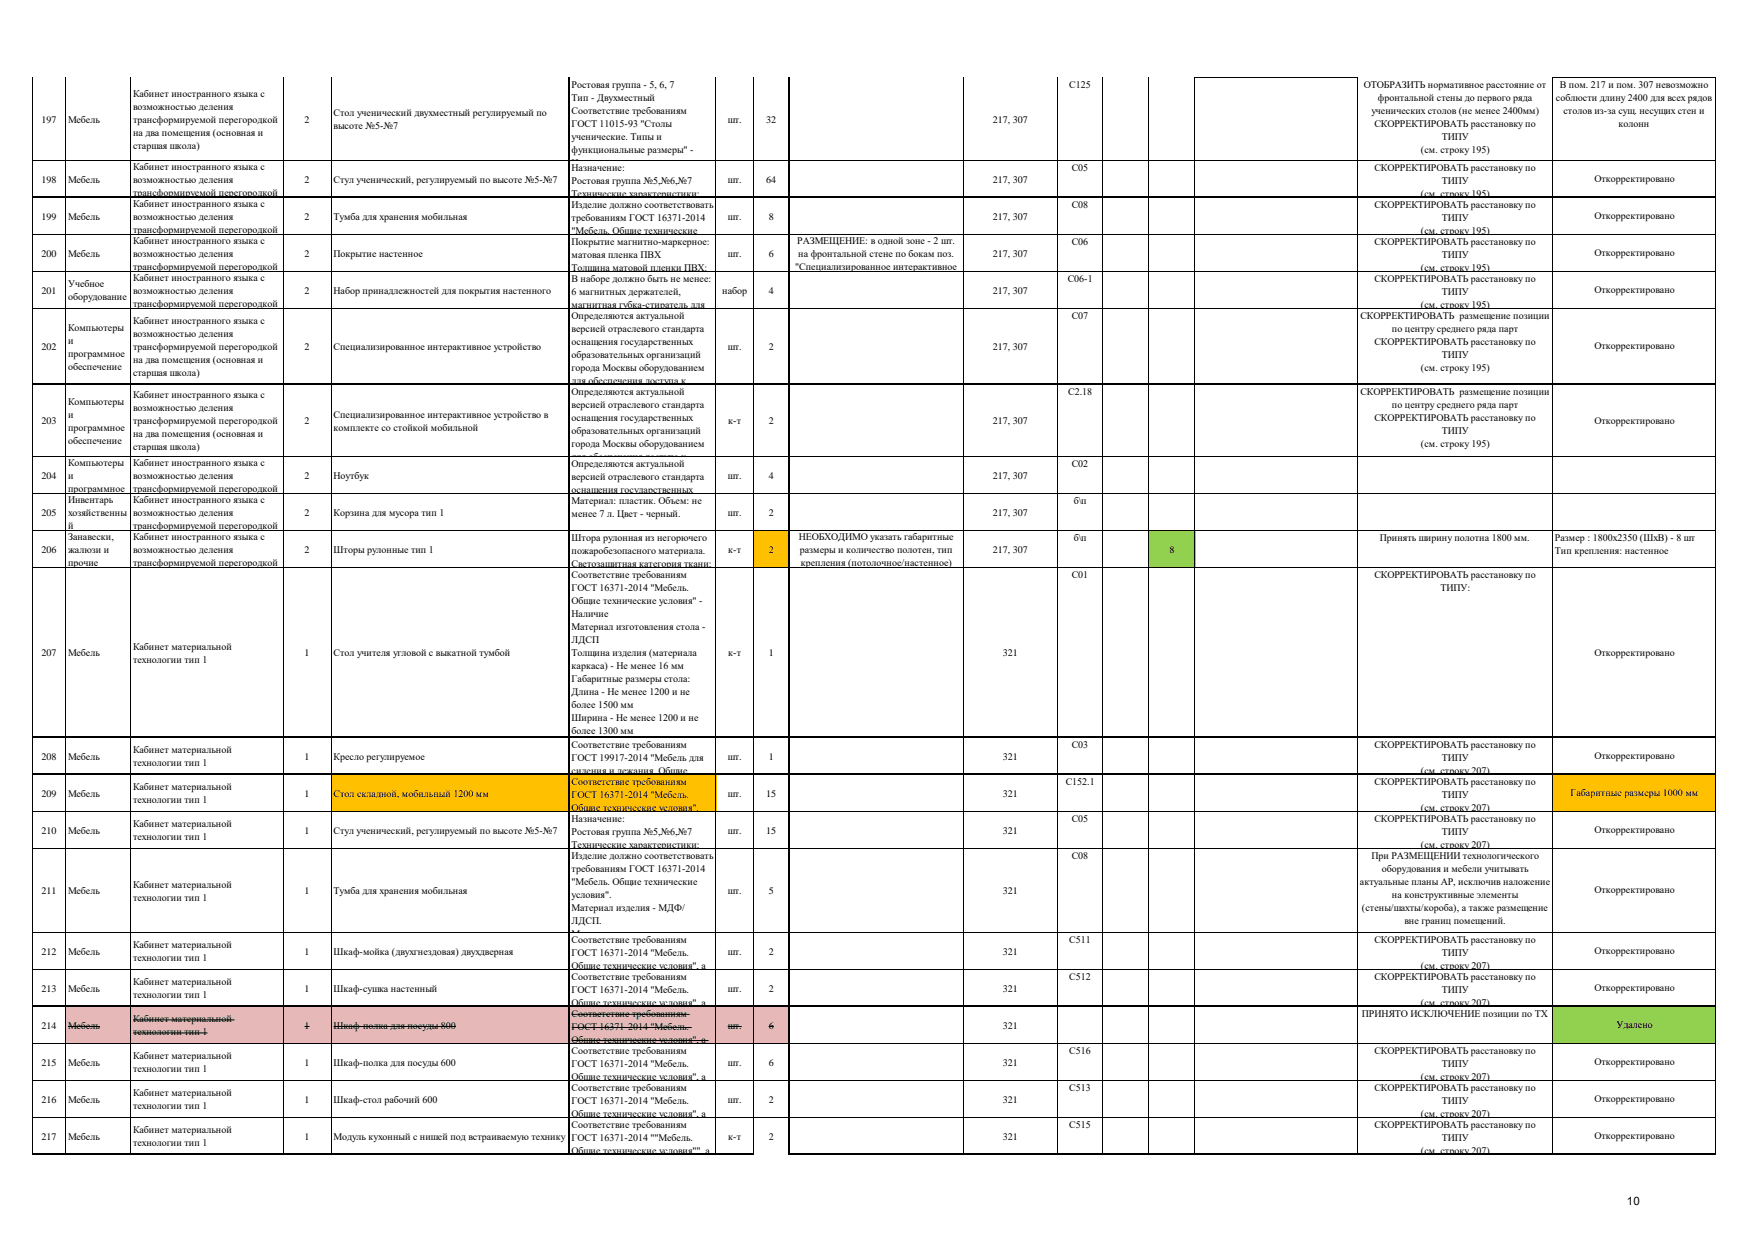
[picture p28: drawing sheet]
<svg xmlns="http://www.w3.org/2000/svg" width="297mm" height="210mm" viewBox="0 0 297 210" stroke-linecap="round" stroke-linejoin="round" font-family="sans-serif">
<defs><g id="words">
<text font-size="1.9" x="275.5" y="204">10</text>
<g font-size="1.7">
<text x="22.5" y="16.3">Кабинет иностранного языка с</text>
<text x="96.8" y="14.9">Ростовая группа - 5, 6, 7</text>
<text x="96.8" y="17.1">Тип - Двухместный</text>
<text x="181.1" y="14.9">С125</text>
<text x="231" y="14.9">ОТОБРАЗИТЬ нормативное расстояние от</text>
<text x="233.3" y="17.1">фронтальной стены до первого ряда</text>
<text x="263.5" y="17.1">соблюсти длину 2400 для всех рядов</text>
<text x="264.2" y="14.9">В пом. 217 и пом. 307 невозможно</text>
<text x="7" y="20.8">197</text>
<text x="11.5" y="20.8">Мебель</text>
<text x="22.5" y="18.5">возможностью деления</text>
<text x="22.5" y="20.8">трансформируемой перегородкой</text>
<text x="22.5" y="23">на два помещения (основная и</text>
<text x="51.6" y="20.8">2</text>
<text x="56.5" y="19.6">Стол ученический двухместный регулируемый по</text>
<text x="56.5" y="21.9">высоте №5-№7</text>
<text x="96.8" y="19.3">Соответствие требованиям</text>
<text x="96.8" y="21.5">ГОСТ 11015-93 &quot;Столы</text>
<text x="96.8" y="23.7">ученические. Типы и</text>
<text x="123.2" y="20.8">шт.</text>
<text x="129.7" y="20.8">32</text>
<text x="168.1" y="20.8">217, 307</text>
<text x="232.2" y="19.3">ученических столов (не менее 2400мм)</text>
<text x="232.7" y="21.5">СКОРРЕКТИРОВАТЬ расстановку по</text>
<text x="244.2" y="23.7">ТИПУ</text>
<text x="264.7" y="19.3">столов из-за сущ. несущих стен и</text>
<text x="274.1" y="21.5">колонн</text>
<text x="22.5" y="25.2">старшая школа)</text>
<text x="22.5" y="28.7">Кабинет иностранного языка с</text>
<text x="96.8" y="25.9">функциональные размеры&quot; -</text>
<text x="96.8" y="28.1">Наличие</text>
<text x="96.8" y="28.9">Назначение:</text>
<text x="181.5" y="28.9">С05</text>
<text x="232.7" y="28.9">СКОРРЕКТИРОВАТЬ расстановку по</text>
<text x="240.6" y="25.9">(см. строку 195)</text>
<text x="7" y="30.9">198</text>
<text x="11.5" y="30.9">Мебель</text>
<text x="22.5" y="30.9">возможностью деления</text>
<text x="22.5" y="33.1">трансформируемой перегородкой</text>
<text x="22.5" y="35">Кабинет иностранного языка с</text>
<text x="51.6" y="30.9">2</text>
<text x="56.5" y="30.9">Стул ученический, регулируемый по высоте №5-№7</text>
<text x="96.8" y="31.1">Ростовая группа №5,№6,№7</text>
<text x="96.8" y="33.3">Технические характеристики:</text>
<text x="96.8" y="35.2">Изделие должно соответствовать</text>
<text x="123.2" y="30.9">шт.</text>
<text x="129.7" y="30.9">64</text>
<text x="168.1" y="30.9">217, 307</text>
<text x="181.5" y="35.2">С08</text>
<text x="232.7" y="35.2">СКОРРЕКТИРОВАТЬ расстановку по</text>
<text x="240.6" y="33.3">(см. строку 195)</text>
<text x="244.2" y="31.1">ТИПУ</text>
<text x="270" y="30.8">Откорректировано</text>
<text x="7" y="37.2">199</text>
<text x="11.5" y="37.2">Мебель</text>
<text x="22.5" y="37.2">возможностью деления</text>
<text x="22.5" y="39.4">трансформируемой перегородкой</text>
<text x="22.5" y="41.3">Кабинет иностранного языка с</text>
<text x="51.6" y="37.2">2</text>
<text x="56.5" y="37.2">Тумба для хранения мобильная</text>
<text x="96.8" y="37.4">требованиям ГОСТ 16371-2014</text>
<text x="96.8" y="39.6">&quot;Мебель. Общие технические</text>
<text x="96.8" y="41.4">Покрытие магнитно-маркерное:</text>
<text x="123.2" y="37.2">шт.</text>
<text x="130.2" y="37.2">8</text>
<text x="135" y="41.3">РАЗМЕЩЕНИЕ: в одной зоне - 2 шт.</text>
<text x="168.1" y="37.2">217, 307</text>
<text x="181.5" y="41.4">С06</text>
<text x="232.7" y="41.4">СКОРРЕКТИРОВАТЬ расстановку по</text>
<text x="240.6" y="39.6">(см. строку 195)</text>
<text x="244.2" y="37.4">ТИПУ</text>
<text x="270" y="37">Откорректировано</text>
<text x="7" y="43.5">200</text>
<text x="11.5" y="43.5">Мебель</text>
<text x="22.5" y="43.5">возможностью деления</text>
<text x="22.5" y="45.7">трансформируемой перегородкой</text>
<text x="22.5" y="47.5">Кабинет иностранного языка с</text>
<text x="51.6" y="43.5">2</text>
<text x="56.5" y="43.5">Покрытие настенное</text>
<text x="96.8" y="43.6">матовая пленка ПВХ</text>
<text x="96.8" y="45.8">Толщина матовой пленки ПВХ:</text>
<text x="96.8" y="47.7">В наборе должно быть не менее:</text>
<text x="123.2" y="43.5">шт.</text>
<text x="130.2" y="43.5">6</text>
<text x="134.7" y="45.7">&quot;Специализированное интерактивное</text>
<text x="135.2" y="43.5">на фронтальной стене по бокам поз.</text>
<text x="168.1" y="43.5">217, 307</text>
<text x="180.8" y="47.7">С06-1</text>
<text x="232.7" y="47.7">СКОРРЕКТИРОВАТЬ расстановку по</text>
<text x="240.6" y="45.8">(см. строку 195)</text>
<text x="244.2" y="43.6">ТИПУ</text>
<text x="270" y="43.3">Откорректировано</text>
<text x="7" y="49.7">201</text>
<text x="11.5" y="48.6">Учебное</text>
<text x="11.5" y="50.8">оборудование</text>
<text x="22.5" y="49.7">возможностью деления</text>
<text x="22.5" y="51.9">трансформируемой перегородкой</text>
<text x="51.6" y="49.7">2</text>
<text x="56.5" y="49.7">Набор принадлежностей для покрытия настенного</text>
<text x="96.8" y="49.9">6 магнитных держателей,</text>
<text x="96.8" y="52.1">магнитная губка-стиратель для</text>
<text x="96.8" y="54">Определяются актуальной</text>
<text x="122.3" y="49.7">набор</text>
<text x="130.2" y="49.7">4</text>
<text x="168.1" y="49.7">217, 307</text>
<text x="181.5" y="54">С07</text>
<text x="230.4" y="54">СКОРРЕКТИРОВАТЬ размещение позиции</text>
<text x="240.6" y="52.1">(см. строку 195)</text>
<text x="244.2" y="49.9">ТИПУ</text>
<text x="270" y="49.6">Откорректировано</text>
<text x="7" y="59.3">202</text>
<text x="11.5" y="56">Компьютеры</text>
<text x="11.5" y="58.2">и</text>
<text x="22.5" y="54.9">Кабинет иностранного языка с</text>
<text x="22.5" y="57.1">возможностью деления</text>
<text x="22.5" y="59.3">трансформируемой перегородкой</text>
<text x="51.6" y="59.3">2</text>
<text x="56.5" y="59.3">Специализированное интерактивное устройство</text>
<text x="96.8" y="56.2">версией отраслевого стандарта</text>
<text x="96.8" y="58.4">оснащения государственных</text>
<text x="123.2" y="59.3">шт.</text>
<text x="130.2" y="59.3">2</text>
<text x="168.1" y="59.3">217, 307</text>
<text x="232.7" y="58.4">СКОРРЕКТИРОВАТЬ расстановку по</text>
<text x="235.7" y="56.2">по центру среднего ряда парт</text>
<text x="270" y="59.1">Откорректировано</text>
<text x="11.5" y="60.4">программное</text>
<text x="11.5" y="62.6">обеспечение</text>
<text x="22.5" y="61.5">на два помещения (основная и</text>
<text x="22.5" y="63.7">старшая школа)</text>
<text x="96.8" y="60.6">образовательных организаций</text>
<text x="96.8" y="62.8">города Москвы оборудованием</text>
<text x="96.8" y="65">для обеспечения доступа к</text>
<text x="240.6" y="62.8">(см. строку 195)</text>
<text x="244.2" y="60.6">ТИПУ</text>
<text x="7" y="71.8">203</text>
<text x="11.5" y="68.5">Компьютеры</text>
<text x="11.5" y="70.7">и</text>
<text x="22.5" y="67.4">Кабинет иностранного языка с</text>
<text x="22.5" y="69.6">возможностью деления</text>
<text x="22.5" y="71.8">трансформируемой перегородкой</text>
<text x="51.6" y="71.8">2</text>
<text x="56.5" y="70.7">Специализированное интерактивное устройство в</text>
<text x="96.8" y="66.8">Определяются актуальной</text>
<text x="96.8" y="69">версией отраслевого стандарта</text>
<text x="96.8" y="71.2">оснащения государственных</text>
<text x="123.3" y="71.8">к-т</text>
<text x="130.2" y="71.8">2</text>
<text x="168.1" y="71.8">217, 307</text>
<text x="180.9" y="66.8">С2.18</text>
<text x="230.4" y="66.8">СКОРРЕКТИРОВАТЬ размещение позиции</text>
<text x="232.7" y="71.2">СКОРРЕКТИРОВАТЬ расстановку по</text>
<text x="235.7" y="69">по центру среднего ряда парт</text>
<text x="270" y="71.7">Откорректировано</text>
<text x="11.5" y="72.9">программное</text>
<text x="11.5" y="75.1">обеспечение</text>
<text x="22.5" y="74">на два помещения (основная и</text>
<text x="22.5" y="76.2">старшая школа)</text>
<text x="56.5" y="72.9">комплекте со стойкой мобильной</text>
<text x="96.8" y="73.4">образовательных организаций</text>
<text x="96.8" y="75.6">города Москвы оборудованием</text>
<text x="96.8" y="77.8">для обеспечения доступа к</text>
<text x="240.6" y="75.6">(см. строку 195)</text>
<text x="244.2" y="73.4">ТИПУ</text>
<text x="7" y="81.1">204</text>
<text x="11.5" y="78.9">Компьютеры</text>
<text x="11.5" y="81.1">и</text>
<text x="11.5" y="83.3">программное</text>
<text x="22.5" y="78.9">Кабинет иностранного языка с</text>
<text x="22.5" y="81.1">возможностью деления</text>
<text x="22.5" y="83.3">трансформируемой перегородкой</text>
<text x="51.6" y="81.1">2</text>
<text x="56.5" y="81.1">Ноутбук</text>
<text x="96.8" y="79.1">Определяются актуальной</text>
<text x="96.8" y="81.3">версией отраслевого стандарта</text>
<text x="96.8" y="83.5">оснащения государственных</text>
<text x="123.2" y="81.1">шт.</text>
<text x="130.2" y="81.1">4</text>
<text x="168.1" y="81.1">217, 307</text>
<text x="181.5" y="79.1">С02</text>
<text x="7" y="87.4">205</text>
<text x="11.5" y="85.2">Инвентарь</text>
<text x="11.5" y="87.4">хозяйственны</text>
<text x="11.5" y="89.6">й</text>
<text x="22.5" y="85.2">Кабинет иностранного языка с</text>
<text x="22.5" y="87.4">возможностью деления</text>
<text x="22.5" y="89.6">трансформируемой перегородкой</text>
<text x="51.6" y="87.4">2</text>
<text x="56.5" y="87.4">Корзина для мусора тип 1</text>
<text x="96.8" y="85.4">Материал: пластик. Объем: не</text>
<text x="96.8" y="87.6">менее 7 л. Цвет - черный.</text>
<text x="123.2" y="87.4">шт.</text>
<text x="130.2" y="87.4">2</text>
<text x="168.1" y="87.4">217, 307</text>
<text x="181.8" y="85.4">б\п</text>
<text x="7" y="93.7">206</text>
<text x="11.5" y="91.5">Занавески,</text>
<text x="11.5" y="93.7">жалюзи и</text>
<text x="11.5" y="95.9">прочие</text>
<text x="22.5" y="91.5">Кабинет иностранного языка с</text>
<text x="22.5" y="93.7">возможностью деления</text>
<text x="22.5" y="95.9">трансформируемой перегородкой</text>
<text x="51.6" y="93.7">2</text>
<text x="56.5" y="93.7">Шторы рулонные тип 1</text>
<text x="96.8" y="91.7">Штора рулонная из негорючего</text>
<text x="96.8" y="93.9">пожаробезопасного материала.</text>
<text x="123.3" y="93.7">к-т</text>
<text x="130.2" y="93.7">2</text>
<text x="135.2" y="91.5">НЕОБХОДИМО указать габаритные</text>
<text x="135.4" y="93.7">размеры и количество полотен, тип</text>
<text x="135.6" y="95.9">крепления (потолочное/настенное)</text>
<text x="168.1" y="93.7">217, 307</text>
<text x="181.8" y="91.7">б\п</text>
<text x="198" y="93.7">8</text>
<text x="233.7" y="91.7">Принять ширину полотна 1800 мм.</text>
<text x="263.3" y="91.7">Размер : 1800х2350 (ШхВ) - 8 шт</text>
<text x="263.3" y="93.9">Тип крепления: настенное</text>
<text x="96.8" y="96.1">Светозащитная категория ткани:</text>
<text x="96.8" y="97.9">Cоответствие требованиям</text>
<text x="96.8" y="100.1">ГОСТ 16371-2014 &quot;Мебель.</text>
<text x="181.5" y="97.9">С01</text>
<text x="232.7" y="97.9">СКОРРЕКТИРОВАТЬ расстановку по</text>
<text x="243.9" y="100.1">ТИПУ:</text>
<text x="96.8" y="102.3">Общие технические условия&quot; -</text>
<text x="96.8" y="104.5">Наличие</text>
<text x="96.8" y="106.7">Материал изготовления стола -</text>
<text x="7" y="111.1">207</text>
<text x="11.5" y="111.1">Мебель</text>
<text x="22.5" y="110">Кабинет материальной</text>
<text x="22.5" y="112.2">технологии тип 1</text>
<text x="51.6" y="111.1">1</text>
<text x="56.5" y="111.1">Стол учителя угловой с выкатной тумбой</text>
<text x="96.8" y="108.9">ЛДСП</text>
<text x="96.8" y="111.1">Толщина изделия (материала</text>
<text x="96.8" y="113.3">каркаса) - Не менее 16 мм</text>
<text x="123.3" y="111.1">к-т</text>
<text x="130.2" y="111.1">1</text>
<text x="169.8" y="111.1">321</text>
<text x="270" y="111">Откорректировано</text>
<text x="96.8" y="115.5">Габаритные размеры стола:</text>
<text x="96.8" y="117.7">Длина - Не менее 1200 и не</text>
<text x="96.8" y="119.9">более 1500 мм</text>
<text x="96.8" y="122.1">Ширина - Не менее 1200 и не</text>
<text x="96.8" y="124.3">более 1300 мм</text>
<text x="7" y="128.7">208</text>
<text x="11.5" y="128.7">Мебель</text>
<text x="22.5" y="127.6">Кабинет материальной</text>
<text x="22.5" y="129.8">технологии тип 1</text>
<text x="51.6" y="128.7">1</text>
<text x="56.5" y="128.7">Кресло регулируемое</text>
<text x="96.8" y="126.5">Высота - Не менее 750 и не</text>
<text x="96.8" y="126.6">Cоответствие требованиям</text>
<text x="96.8" y="128.8">ГОСТ 19917-2014 &quot;Мебель для</text>
<text x="96.8" y="131">сидения и лежания. Общие</text>
<text x="123.2" y="128.7">шт.</text>
<text x="130.2" y="128.7">1</text>
<text x="169.8" y="128.7">321</text>
<text x="181.5" y="126.6">С03</text>
<text x="232.7" y="126.6">СКОРРЕКТИРОВАТЬ расстановку по</text>
<text x="240.6" y="131">(см. строку 207)</text>
<text x="244.2" y="128.8">ТИПУ</text>
<text x="270" y="128.5">Откорректировано</text>
<text x="7" y="134.9">209</text>
<text x="11.5" y="134.9">Мебель</text>
<text x="22.5" y="133.8">Кабинет материальной</text>
<text x="22.5" y="136">технологии тип 1</text>
<text x="51.6" y="134.9">1</text>
<text x="56.5" y="134.9">Стол складной, мобильный 1200 мм</text>
<text x="96.8" y="132.9">Cоответствие требованиям</text>
<text x="96.8" y="135.1">ГОСТ 16371-2014 &quot;Мебель.</text>
<text x="96.8" y="137.3">Общие технические условия&quot;.</text>
<text x="123.2" y="134.9">шт.</text>
<text x="129.7" y="134.9">15</text>
<text x="169.8" y="134.9">321</text>
<text x="180.5" y="132.9">С152.1</text>
<text x="232.7" y="132.9">СКОРРЕКТИРОВАТЬ расстановку по</text>
<text x="240.6" y="137.3">(см. строку 207)</text>
<text x="244.2" y="135.1">ТИПУ</text>
<text x="265.9" y="134.8">Габаритные размеры 1000 мм</text>
<text x="7" y="141.2">210</text>
<text x="11.5" y="141.2">Мебель</text>
<text x="22.5" y="140.1">Кабинет материальной</text>
<text x="22.5" y="142.3">технологии тип 1</text>
<text x="51.6" y="141.2">1</text>
<text x="56.5" y="141.2">Стул ученический, регулируемый по высоте №5-№7</text>
<text x="96.8" y="139.2">Назначение:</text>
<text x="96.8" y="141.4">Ростовая группа №5,№6,№7</text>
<text x="96.8" y="143.6">Технические характеристики:</text>
<text x="123.2" y="141.2">шт.</text>
<text x="129.7" y="141.2">15</text>
<text x="169.8" y="141.2">321</text>
<text x="181.5" y="139.2">С05</text>
<text x="232.7" y="139.2">СКОРРЕКТИРОВАТЬ расстановку по</text>
<text x="240.6" y="143.6">(см. строку 207)</text>
<text x="244.2" y="141.4">ТИПУ</text>
<text x="270" y="141">Откорректировано</text>
<text x="96.8" y="145.4">Изделие должно соответствовать</text>
<text x="96.8" y="147.6">требованиям ГОСТ 16371-2014</text>
<text x="96.8" y="149.8">&quot;Мебель. Общие технические</text>
<text x="181.5" y="145.4">С08</text>
<text x="230.3" y="149.8">актуальные планы АР, исключив наложение</text>
<text x="232.2" y="145.4">При РАЗМЕЩЕНИИ технологического</text>
<text x="234" y="147.6">оборудования и мебели учитывать</text>
<text x="7" y="151.4">211</text>
<text x="11.5" y="151.4">Мебель</text>
<text x="22.5" y="150.3">Кабинет материальной</text>
<text x="22.5" y="152.6">технологии тип 1</text>
<text x="51.6" y="151.4">1</text>
<text x="56.5" y="151.4">Тумба для хранения мобильная</text>
<text x="96.8" y="152">условия&quot;.</text>
<text x="96.8" y="154.2">Материал изделия - МДФ/</text>
<text x="123.2" y="151.4">шт.</text>
<text x="130.2" y="151.4">5</text>
<text x="169.8" y="151.4">321</text>
<text x="230.6" y="154.2">(стены/шахты/короба), а также размещение</text>
<text x="235.7" y="152">на конструктивные элементы</text>
<text x="270" y="151.3">Откорректировано</text>
<text x="7" y="161.7">212</text>
<text x="11.5" y="161.7">Мебель</text>
<text x="22.5" y="160.6">Кабинет материальной</text>
<text x="51.6" y="161.7">1</text>
<text x="56.5" y="161.7">Шкаф-мойка (двухгнездовая) двухдверная</text>
<text x="96.8" y="156.4">ЛДСП.</text>
<text x="96.8" y="158.6">Материал изделия каркас-</text>
<text x="96.8" y="159.7">Cоответствие требованиям</text>
<text x="96.8" y="161.9">ГОСТ 16371-2014 &quot;Мебель.</text>
<text x="123.2" y="161.7">шт.</text>
<text x="130.2" y="161.7">2</text>
<text x="169.8" y="161.7">321</text>
<text x="181.1" y="159.7">С511</text>
<text x="232.7" y="159.7">СКОРРЕКТИРОВАТЬ расстановку по</text>
<text x="237.8" y="156.4">вне границ помещений.</text>
<text x="244.2" y="161.9">ТИПУ</text>
<text x="270" y="161.5">Откорректировано</text>
<text x="7" y="168">213</text>
<text x="11.5" y="168">Мебель</text>
<text x="22.5" y="162.8">технологии тип 1</text>
<text x="22.5" y="166.9">Кабинет материальной</text>
<text x="51.6" y="168">1</text>
<text x="56.5" y="168">Шкаф-сушка настенный</text>
<text x="96.8" y="164.1">Общие технические условия&quot;, а</text>
<text x="96.8" y="165.9">Cоответствие требованиям</text>
<text x="123.2" y="168">шт.</text>
<text x="130.2" y="168">2</text>
<text x="169.8" y="168">321</text>
<text x="181.1" y="165.9">С512</text>
<text x="232.7" y="165.9">СКОРРЕКТИРОВАТЬ расстановку по</text>
<text x="240.6" y="164.1">(см. строку 207)</text>
<text x="270" y="167.8">Откорректировано</text>
<text x="22.5" y="169.1">технологии тип 1</text>
<text x="22.5" y="173.1">Кабинет материальной</text>
<text x="96.8" y="168.1">ГОСТ 16371-2014 &quot;Мебель.</text>
<text x="96.8" y="170.3">Общие технические условия&quot;, а</text>
<text x="96.8" y="172.2">Cоответствие требованиям</text>
<text x="230.6" y="172.2">ПРИНЯТО ИСКЛЮЧЕНИЕ позиции по ТХ</text>
<text x="240.6" y="170.3">(см. строку 207)</text>
<text x="244.2" y="168.1">ТИПУ</text>
<text x="7" y="174.2">214</text>
<text x="11.5" y="174.2">Мебель</text>
<text x="22.5" y="175.3">технологии тип 1</text>
<text x="22.5" y="179.4">Кабинет материальной</text>
<text x="51.6" y="174.2">1</text>
<text x="56.5" y="174.2">Шкаф-полка для посуды 800</text>
<text x="96.8" y="174.4">ГОСТ 16371-2014 &quot;Мебель.</text>
<text x="96.8" y="176.6">Общие технические условия&quot;, а</text>
<text x="96.8" y="178.5">Cоответствие требованиям</text>
<text x="123.2" y="174.2">шт.</text>
<text x="130.2" y="174.2">6</text>
<text x="169.8" y="174.2">321</text>
<text x="181.1" y="178.5">С516</text>
<text x="232.7" y="178.5">СКОРРЕКТИРОВАТЬ расстановку по</text>
<text x="273.7" y="174.1">Удалено</text>
<text x="7" y="180.5">215</text>
<text x="11.5" y="180.5">Мебель</text>
<text x="22.5" y="181.6">технологии тип 1</text>
<text x="22.5" y="185.7">Кабинет материальной</text>
<text x="51.6" y="180.5">1</text>
<text x="56.5" y="180.5">Шкаф-полка для посуды 600</text>
<text x="96.8" y="180.7">ГОСТ 16371-2014 &quot;Мебель.</text>
<text x="96.8" y="182.9">Общие технические условия&quot;, а</text>
<text x="96.8" y="184.7">Cоответствие требованиям</text>
<text x="123.2" y="180.5">шт.</text>
<text x="130.2" y="180.5">6</text>
<text x="169.8" y="180.5">321</text>
<text x="181.1" y="184.7">С513</text>
<text x="232.7" y="184.7">СКОРРЕКТИРОВАТЬ расстановку по</text>
<text x="240.6" y="182.9">(см. строку 207)</text>
<text x="244.2" y="180.7">ТИПУ</text>
<text x="270" y="180.3">Откорректировано</text>
<text x="7" y="186.8">216</text>
<text x="11.5" y="186.8">Мебель</text>
<text x="22.5" y="187.9">технологии тип 1</text>
<text x="22.5" y="191.9">Кабинет материальной</text>
<text x="51.6" y="186.8">1</text>
<text x="56.5" y="186.8">Шкаф-стол рабочий 600</text>
<text x="96.8" y="186.9">ГОСТ 16371-2014 &quot;Мебель.</text>
<text x="96.8" y="189.1">Общие технические условия&quot;, а</text>
<text x="96.8" y="191">Cоответствие требованиям</text>
<text x="123.2" y="186.8">шт.</text>
<text x="130.2" y="186.8">2</text>
<text x="169.8" y="186.8">321</text>
<text x="181.1" y="191">С515</text>
<text x="232.7" y="191">СКОРРЕКТИРОВАТЬ расстановку по</text>
<text x="240.6" y="189.1">(см. строку 207)</text>
<text x="244.2" y="186.9">ТИПУ</text>
<text x="270" y="186.6">Откорректировано</text>
<text x="7" y="193">217</text>
<text x="11.5" y="193">Мебель</text>
<text x="22.5" y="194.1">технологии тип 1</text>
<text x="51.6" y="193">1</text>
<text x="56.5" y="193">Модуль кухонный с нишей под встраиваемую технику</text>
<text x="96.8" y="193.2">ГОСТ 16371-2014 &quot;&quot;Мебель.</text>
<text x="96.8" y="195.4">Общие технические условия&quot;&quot;, а</text>
<text x="123.3" y="193">к-т</text>
<text x="130.2" y="193">2</text>
<text x="169.8" y="193">321</text>
<text x="240.6" y="195.4">(см. строку 207)</text>
<text x="244.2" y="193.2">ТИПУ</text>
<text x="270" y="192.9">Откорректировано</text>
</g>
</g></defs>
<path d="M127.5 89.9h6.1v6.3h-6.1z" fill-rule="evenodd" fill="#ffc000"/>
<path d="M194.5 89.9h7.9v6.3h-7.9z" fill-rule="evenodd" fill="#92d050"/>
<g fill="#ffc000">
<path d="M56.1 131.1h65.2v6.4h-65.2z" fill-rule="evenodd"/>
<path d="M262.9 131.1h27.6v6.4h-27.6z" fill-rule="evenodd"/>
</g>
<path d="M11.1 170.4h122.5v6.4h-122.5z" fill-rule="evenodd" fill="#e6b8b7"/>
<path d="M262.9 170.4h27.6v6.4h-27.6z" fill-rule="evenodd" fill="#92d050"/>
<g fill="none" stroke="#000" stroke-width=".17">
<path d="M5.5 13.1v182.5M11.1 13.1v182.5M22.1 13.1v182.5M47.9 13.1v182.5M56.1 13.1v182.5M96.4 13.1v182.5M121.2 13.1v182.5M127.5 13.1v182.5M133.6 13.1v182.5M163.1 13.1v182.5M179 13.1v182.5M186.7 13.1v182.5"/>
<path d="M194.5 13.1v182.5M202.3 13v182.6M202.4 13.1h27.5M229.9 13.2v182.4M262.9 13v182.6M263 13.1h27.5M290.4 13.2v182.4M5.6 27.1h284.9M5.6 33.4h284.9M5.6 39.6h284.9M5.6 45.9h284.9M5.6 52.2h284.9"/>
<path d="M5.6 65.1h284.9M5.6 77.3h284.9M5.6 83.6h284.9M5.6 89.9h284.9M5.6 96.1h284.9M5.6 124.8h284.9M5.6 131.1h284.9M5.6 137.4h284.9M5.6 143.7h284.9M5.6 157.9h284.9M5.6 164.2h284.9M5.6 170.4h284.9"/>
<path d="M5.6 176.7h284.9M11.5 173.8h5.4M22.5 172.7h17.2M22.5 174.9h12.6M51.6 173.8h.8M56.5 173.8h20.7M96.8 171.8h20M96.8 174h20.3M96.8 176.2h23.2M123.2 173.8h2.4M130.2 173.8h.8M5.6 195.5h122"/>
<path d="M5.6 183h284.9M5.6 189.2h284.9M133.6 195.5h156.9"/>
</g>
<use href="#words"/>
</svg>
